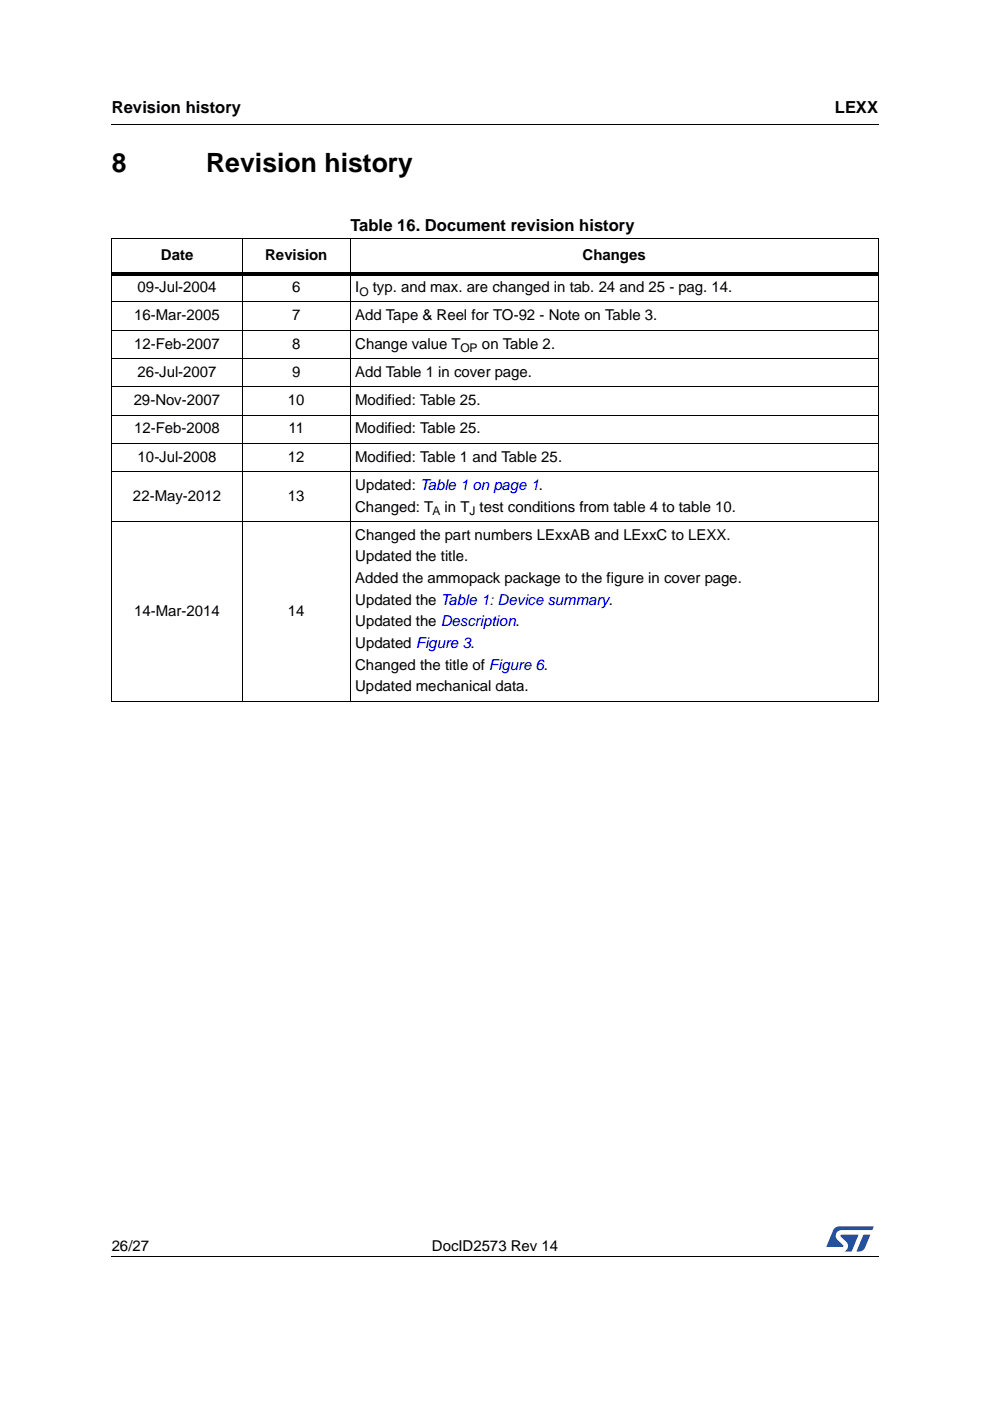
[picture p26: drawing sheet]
<svg xmlns="http://www.w3.org/2000/svg" width="210mm" height="297mm" viewBox="0 0 210 297" stroke-linecap="round" stroke-linejoin="round" font-family="sans-serif">
<defs><g id="words">
<g font-size="5.6">
<text x="23.7" y="36.4">8</text>
<text x="43.7" y="36.4">Revision history</text>
</g>
<g font-size="3.5">
<text x="23.7" y="23.9">Revision history</text>
<text x="177" y="23.9">LEXX</text>
<text x="74.3" y="49.1">Table 16. Document revision history</text>
</g>
<g font-size="3.2">
<text x="34.1" y="55.2">Date</text>
<text x="56.2" y="55.2">Revision</text>
<text x="123.5" y="55.2">Changes</text>
<text x="29.2" y="61.9">09-Jul-2004</text>
<text x="61.9" y="61.9">6</text>
<text x="75.3" y="61.9">I</text>
<text x="79" y="61.9">typ. and max. are changed in tab. 24 and 25 - pag. 14.</text>
<text x="28.4" y="67.9">16-Mar-2005</text>
<text x="61.9" y="67.9">7</text>
<text x="75.3" y="67.9">Add Tape &amp; Reel for TO-92 - Note on Table 3.</text>
<text x="28.4" y="73.9">12-Feb-2007</text>
<text x="62" y="73.9">8</text>
<text x="75.3" y="73.9">Change value T</text>
<text x="102.2" y="73.9">on Table 2.</text>
<text x="29.2" y="79.9">26-Jul-2007</text>
<text x="61.9" y="79.9">9</text>
<text x="75.3" y="79.9">Add Table 1 in cover page.</text>
<text x="28.4" y="85.9">29-Nov-2007</text>
<text x="61" y="85.9">10</text>
<text x="75.3" y="85.9">Modified: Table 25.</text>
<text x="28.4" y="91.9">12-Feb-2008</text>
<text x="61.2" y="91.9">11</text>
<text x="75.3" y="91.9">Modified: Table 25.</text>
<text x="29.2" y="97.9">10-Jul-2008</text>
<text x="61" y="97.9">12</text>
<text x="75.3" y="97.9">Modified: Table 1 and Table 25.</text>
<text x="28.2" y="106.2">22-May-2012</text>
<text x="61.1" y="106.2">13</text>
<text x="75.3" y="103.9">Updated: Table 1 on page 1.</text>
<text x="75.3" y="108.5">Changed: T</text>
<text x="94.3" y="108.5">in T test conditions from table 4 to table 10.</text>
<text x="75.3" y="114.5">Changed the part numbers LExxAB and LExxC to LEXX.</text>
<text x="75.3" y="119">Updated the title.</text>
<text x="75.3" y="123.7">Added the ammopack package to the figure in cover page.</text>
<text x="28.4" y="130.5">14-Mar-2014</text>
<text x="61" y="130.5">14</text>
<text x="75.3" y="128.2">Updated the Table 1: Device summary.</text>
<text x="75.3" y="132.8">Updated the Description.</text>
<text x="75.3" y="137.4">Updated Figure 3.</text>
<text x="75.3" y="142">Changed the title of Figure 6.</text>
<text x="75.3" y="146.6">Updated mechanical data.</text>
<text x="23.7" y="265.1">26/27</text>
<text x="91.6" y="265.1">DocID2573 Rev 14</text>
</g>
<g font-size="2.5">
<text x="76.2" y="62.7">O</text>
<text x="97.6" y="74.7">OP</text>
<text x="91.7" y="109.3">A</text>
<text x="99.5" y="109.3">J</text>
</g>
</g></defs>
<path d="M23.6 26.2l.1 .2zM23.6 266.3l.1 .1z" fill="#000"/>
<path d="M23.7 26.3h162.6M23.7 266.4h162.6" fill="none" stroke="#000" stroke-width=".21"/>
<path d="M175.2 260h10v5.3h-10z" fill="#fff"/>
<g fill="#19518a">
<path d="M176.9 260.5l1-.5 7.3 .1-.3 .7h-6.4a1.31 1.31 0 0 0-1.3 1.1 1.31 1.31 0 0 0 .8 1.4l.7 .7 .1 .3-3.6 .1z"/>
<path d="M183.1 261.8h1.4l-.6 1.6a2.16 2.16 0 0 1-1.3 1.9l-1-.1z"/>
<path d="M178.3 261.8l3.7 .1-1.4 3.3-1.5 .1a1.43 1.43 0 0 0 .6-1.7l-1.4-1.4z"/>
</g>
<g fill="none" stroke="#000" stroke-width=".21">
<path d="M23.6 50.6h162.7M23.7 50.7v97.9M51.4 50.5v98.3M74.3 50.5v98.3M186.2 50.7v97.9M23.6 64h162.7M23.6 70h162.7M23.6 76h162.7M23.6 82h162.7M23.6 88h162.7M23.6 94h162.7M23.6 100h162.7"/>
<path d="M23.6 110.6h162.7M23.6 148.7h162.7"/>
</g>
<path d="M23.6 57.7h162.7v.7h-162.7z" fill="#000"/>
<use href="#words"/>
</svg>
